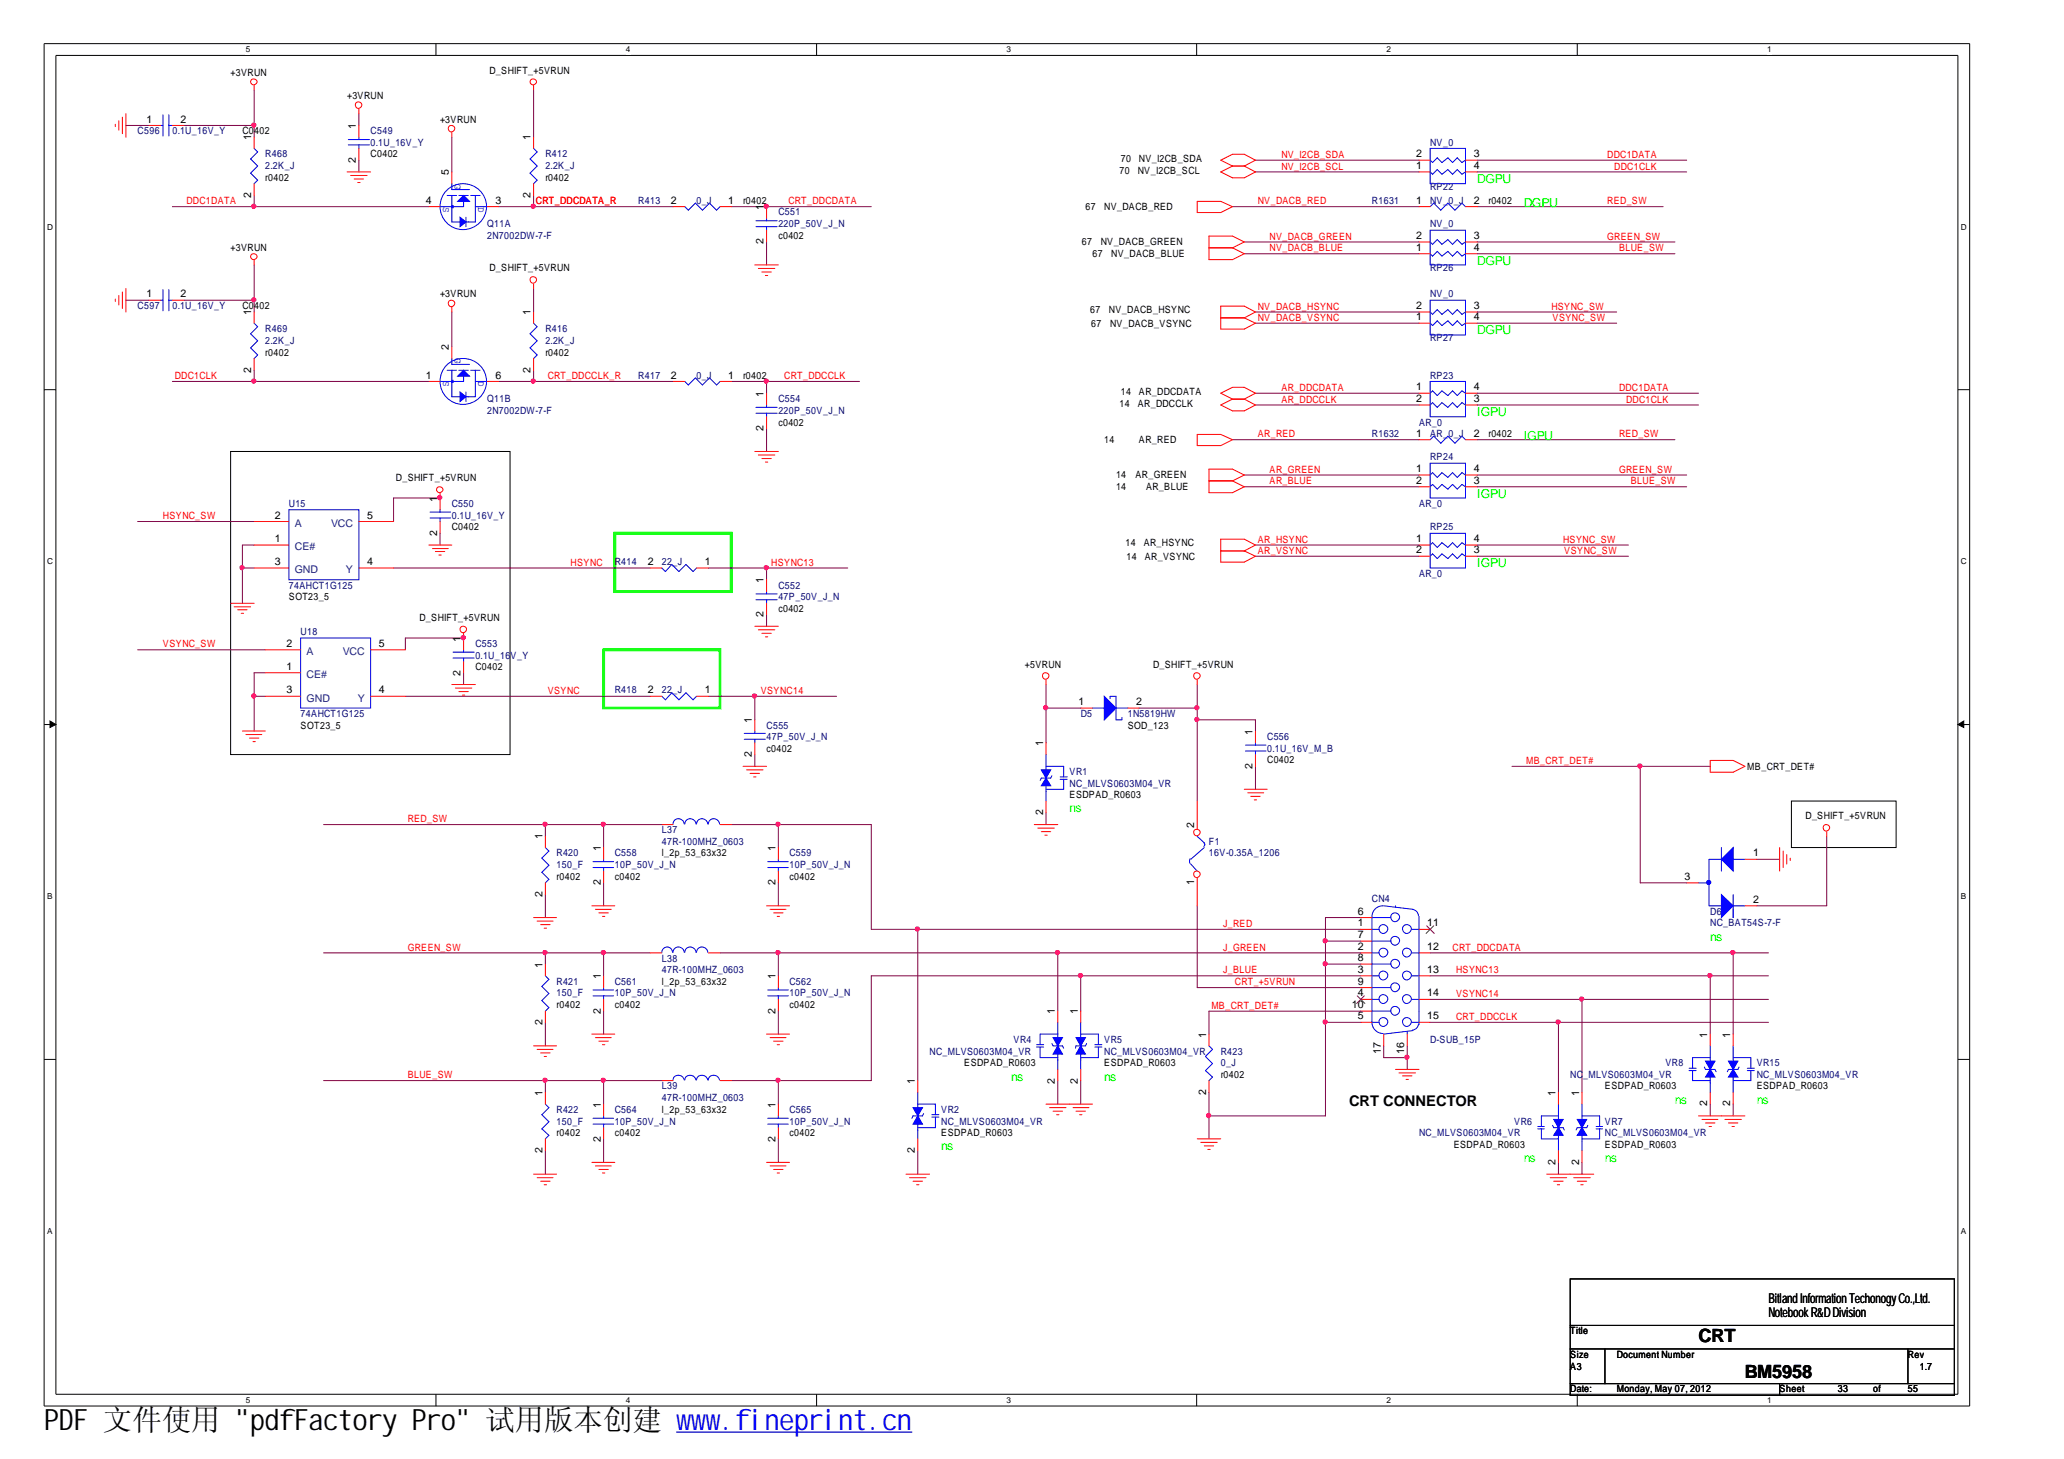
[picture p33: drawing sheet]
<svg xmlns="http://www.w3.org/2000/svg" width="297mm" height="210mm" viewBox="0 0 297 210" stroke-linecap="round" stroke-linejoin="round" font-family="sans-serif">
<defs><g id="words">
<text font-size="4.2" x="6.3" y="205.7">PDF 文件使用 &quot;pdfFactory Pro&quot; 试用版本创建 ww</text>
<text font-size="4.2" fill="#00f" x="99.5" y="205.7">w.fineprint.cn</text>
<g font-size="2.6">
<text x="244.4" y="193.1">CRT</text>
<text x="251.1" y="198.2">BM5958</text>
</g>
<text font-size="2.1" x="194.1" y="159.2">CRT CONNECTOR</text>
<g font-size="1.9">
<text x="254.5" y="187.5">BitlllandInformatiiionTechonogyCo.,Ltd.</text>
<text x="254.5" y="189.4">NotebookR&amp;DDivision</text>
<text x="254.5" y="187.5">BitandInformatonTechonogyCo.,Ltd.</text>
</g>
<g font-size="1.8" fill="#0f0">
<text x="212.6" y="26.3">DGPU</text>
<text x="219.3" y="29.7">DGPU</text>
<text x="212.6" y="38.1">DGPU</text>
<text x="212.6" y="48.1">DGPU</text>
<text x="212.6" y="59.9">IGPU</text>
<text x="219.3" y="63.3">IGPU</text>
<text x="212.6" y="71.6">IGPU</text>
<text x="212.6" y="81.6">IGPU</text>
<text x="153.9" y="116.9">ns</text>
<text x="246.1" y="135.3">ns</text>
<text x="145.5" y="155.5">ns</text>
<text x="158.9" y="155.5">ns</text>
<text x="241" y="158.8">ns</text>
<text x="252.8" y="158.8">ns</text>
<text x="135.5" y="165.5">ns</text>
<text x="219.3" y="167.1">ns</text>
<text x="231" y="167.1">ns</text>
</g>
<g font-size="1.5">
<text x="21.1" y="17.6">1</text>
<text x="26" y="17.6">2</text>
<text x="36.2" y="20.2" transform="rotate(-90 36.2 20.2)">1</text>
<text x="51.2" y="23.4" transform="rotate(-90 51.2 23.4)">2</text>
<text x="51.2" y="18.6" transform="rotate(-90 51.2 18.6)">1</text>
<text x="76.4" y="20.2" transform="rotate(-90 76.4 20.2)">1</text>
<text x="203.8" y="22.6">2</text>
<text x="212.1" y="22.6">3</text>
<text x="36.2" y="28.5" transform="rotate(-90 36.2 28.5)">2</text>
<text x="61.3" y="29.3">4</text>
<text x="64.6" y="25.2" transform="rotate(-90 64.6 25.2)">5</text>
<text x="71.3" y="29.3">3</text>
<text x="76.4" y="28.5" transform="rotate(-90 76.4 28.5)">2</text>
<text x="96.5" y="29.3">2</text>
<text x="104.8" y="29.3">1</text>
<text x="203.8" y="24.3">1</text>
<text x="203.8" y="29.3">1</text>
<text x="212.1" y="24.3">4</text>
<text x="212.1" y="29.3">2</text>
<text x="109.9" y="35.2" transform="rotate(-90 109.9 35.2)">2</text>
<text x="109.9" y="30.2" transform="rotate(-90 109.9 30.2)">1</text>
<text x="203.8" y="34.4">2</text>
<text x="212.1" y="34.4">3</text>
<text x="203.8" y="36.1">1</text>
<text x="212.1" y="36.1">4</text>
<text x="21.1" y="42.8">1</text>
<text x="26" y="42.8">2</text>
<text x="36.2" y="45.3" transform="rotate(-90 36.2 45.3)">1</text>
<text x="76.4" y="45.3" transform="rotate(-90 76.4 45.3)">1</text>
<text x="203.8" y="46.1">1</text>
<text x="203.8" y="44.5">2</text>
<text x="212.1" y="44.5">3</text>
<text x="212.1" y="46.1">4</text>
<text x="36.2" y="53.6" transform="rotate(-90 36.2 53.6)">2</text>
<text x="64.6" y="50.4" transform="rotate(-90 64.6 50.4)">2</text>
<text x="76.4" y="53.6" transform="rotate(-90 76.4 53.6)">2</text>
<text x="61.3" y="54.5">1</text>
<text x="71.3" y="54.5">6</text>
<text x="96.5" y="54.5">2</text>
<text x="104.8" y="54.5">1</text>
<text x="109.9" y="57.1" transform="rotate(-90 109.9 57.1)">1</text>
<text x="203.8" y="56.1">1</text>
<text x="203.8" y="57.8">2</text>
<text x="212.1" y="57.8">3</text>
<text x="212.1" y="56.1">4</text>
<text x="109.9" y="62" transform="rotate(-90 109.9 62)">2</text>
<text x="203.8" y="62.8">1</text>
<text x="212.1" y="62.8">2</text>
<text x="203.8" y="67.9">1</text>
<text x="203.8" y="69.6">2</text>
<text x="212.1" y="69.6">3</text>
<text x="212.1" y="67.9">4</text>
<text x="39.5" y="78">1</text>
<text x="39.5" y="74.6">2</text>
<text x="52.8" y="74.6">5</text>
<text x="62.9" y="77.1" transform="rotate(-90 62.9 77.1)">2</text>
<text x="62.9" y="72.2" transform="rotate(-90 62.9 72.2)">1</text>
<text x="203.8" y="78">1</text>
<text x="212.1" y="78">4</text>
<text x="39.5" y="81.3">3</text>
<text x="52.8" y="81.3">4</text>
<text x="93.2" y="81.3">2</text>
<text x="101.4" y="81.3">1</text>
<text x="109.9" y="83.9" transform="rotate(-90 109.9 83.9)">1</text>
<text x="203.8" y="79.6">2</text>
<text x="212.1" y="79.6">3</text>
<text x="109.9" y="88.8" transform="rotate(-90 109.9 88.8)">2</text>
<text x="41.2" y="93.1">2</text>
<text x="54.5" y="93.1">5</text>
<text x="66.3" y="92.3" transform="rotate(-90 66.3 92.3)">1</text>
<text x="41.2" y="96.4">1</text>
<text x="41.2" y="99.8">3</text>
<text x="54.5" y="99.8">4</text>
<text x="66.3" y="97.2" transform="rotate(-90 66.3 97.2)">2</text>
<text x="93.2" y="99.8">2</text>
<text x="101.4" y="99.8">1</text>
<text x="155.2" y="101.4">1</text>
<text x="163.5" y="101.4">2</text>
<text x="108.2" y="104" transform="rotate(-90 108.2 104)">1</text>
<text x="150.1" y="107.4" transform="rotate(-90 150.1 107.4)">1</text>
<text x="180.3" y="105.7" transform="rotate(-90 180.3 105.7)">1</text>
<text x="108.2" y="108.9" transform="rotate(-90 108.2 108.9)">2</text>
<text x="180.3" y="110.6" transform="rotate(-90 180.3 110.6)">2</text>
<text x="150.1" y="117.3" transform="rotate(-90 150.1 117.3)">2</text>
<text x="171.9" y="119.1" transform="rotate(-90 171.9 119.1)">2</text>
<text x="78.1" y="120.7" transform="rotate(-90 78.1 120.7)">1</text>
<text x="86.4" y="122.4" transform="rotate(-90 86.4 122.4)">1</text>
<text x="111.6" y="122.4" transform="rotate(-90 111.6 122.4)">1</text>
<text x="252.3" y="123.2">1</text>
<text x="78.1" y="129" transform="rotate(-90 78.1 129)">2</text>
<text x="86.4" y="127.4" transform="rotate(-90 86.4 127.4)">2</text>
<text x="111.6" y="127.4" transform="rotate(-90 111.6 127.4)">2</text>
<text x="171.9" y="127.4" transform="rotate(-90 171.9 127.4)">1</text>
<text x="195.4" y="131.6">6</text>
<text x="242.4" y="126.6">3</text>
<text x="252.3" y="129.9">2</text>
<text x="195.4" y="135">7</text>
<text x="195.4" y="136.7">2</text>
<text x="195.4" y="133.3">1</text>
<text x="205.4" y="136.7">12</text>
<text x="205.4" y="133.3">11</text>
<text x="78.1" y="139.2" transform="rotate(-90 78.1 139.2)">1</text>
<text x="86.4" y="140.9" transform="rotate(-90 86.4 140.9)">1</text>
<text x="111.6" y="140.9" transform="rotate(-90 111.6 140.9)">1</text>
<text x="195.4" y="141.7">9</text>
<text x="195.4" y="138.3">8</text>
<text x="195.4" y="143.4">4</text>
<text x="195.4" y="140">3</text>
<text x="205.4" y="143.4">14</text>
<text x="205.4" y="140">13</text>
<text x="78.1" y="147.5" transform="rotate(-90 78.1 147.5)">2</text>
<text x="86.4" y="145.8" transform="rotate(-90 86.4 145.8)">2</text>
<text x="111.6" y="145.8" transform="rotate(-90 111.6 145.8)">2</text>
<text x="151.8" y="145.9" transform="rotate(-90 151.8 145.9)">1</text>
<text x="155.1" y="145.9" transform="rotate(-90 155.1 145.9)">1</text>
<text x="173.6" y="149.3" transform="rotate(-90 173.6 149.3)">1</text>
<text x="194.6" y="145">10</text>
<text x="195.4" y="146.7">5</text>
<text x="205.4" y="146.7">15</text>
<text x="245.7" y="149.3" transform="rotate(-90 245.7 149.3)">1</text>
<text x="249" y="149.3" transform="rotate(-90 249 149.3)">1</text>
<text x="131.7" y="156" transform="rotate(-90 131.7 156)">1</text>
<text x="151.8" y="155.9" transform="rotate(-90 151.8 155.9)">2</text>
<text x="155.1" y="155.9" transform="rotate(-90 155.1 155.9)">2</text>
<text x="198.7" y="151.7" transform="rotate(-90 198.7 151.7)">17</text>
<text x="202.1" y="151.7" transform="rotate(-90 202.1 151.7)">16</text>
<text x="78.1" y="157.7" transform="rotate(-90 78.1 157.7)">1</text>
<text x="86.4" y="159.4" transform="rotate(-90 86.4 159.4)">1</text>
<text x="111.6" y="159.4" transform="rotate(-90 111.6 159.4)">1</text>
<text x="173.6" y="157.5" transform="rotate(-90 173.6 157.5)">2</text>
<text x="223.9" y="157.7" transform="rotate(-90 223.9 157.7)">1</text>
<text x="227.2" y="157.7" transform="rotate(-90 227.2 157.7)">1</text>
<text x="245.7" y="159.2" transform="rotate(-90 245.7 159.2)">2</text>
<text x="249" y="159.2" transform="rotate(-90 249 159.2)">2</text>
<text x="78.1" y="165.9" transform="rotate(-90 78.1 165.9)">2</text>
<text x="86.4" y="164.3" transform="rotate(-90 86.4 164.3)">2</text>
<text x="111.6" y="164.3" transform="rotate(-90 111.6 164.3)">2</text>
<text x="131.7" y="165.9" transform="rotate(-90 131.7 165.9)">2</text>
<text x="223.9" y="167.6" transform="rotate(-90 223.9 167.6)">2</text>
<text x="227.2" y="167.6" transform="rotate(-90 227.2 167.6)">2</text>
</g>
<g font-size="1.5" fill="#004080">
<text x="42.4" y="75.8">A</text>
<text x="47.7" y="75.8">VCC</text>
<text x="42.4" y="79.2">CE#</text>
<text x="42.4" y="82.5">GND</text>
<text x="49.8" y="82.5">Y</text>
<text x="44.1" y="94.2">A</text>
<text x="49.4" y="94.2">VCC</text>
<text x="44.1" y="97.6">CE#</text>
<text x="44.1" y="100.9">GND</text>
<text x="51.5" y="100.9">Y</text>
</g>
<g font-size="1.4">
<text x="33.2" y="10.9">+3VRUN</text>
<text x="70.4" y="10.6">D_SHIFT_+5VRUN</text>
<text x="50" y="14.2">+3VRUN</text>
<text x="63.3" y="17.6">+3VRUN</text>
<text x="34.9" y="19.3">C0402</text>
<text x="53.3" y="22.6">C0402</text>
<text x="161.3" y="23.3">70</text>
<text x="163.9" y="23.3">NV_I2CB_SDA</text>
<text x="38.2" y="26">r0402</text>
<text x="78.5" y="26">r0402</text>
<text x="106.9" y="29.4">r0402</text>
<text x="161.1" y="25">70</text>
<text x="163.7" y="25">NV_I2CB_SCL</text>
<text x="214.2" y="29.4">r0402</text>
<text x="112" y="34.4">c0402</text>
<text x="155.7" y="35.2">67</text>
<text x="156.2" y="30.2">67</text>
<text x="158.4" y="35.2">NV_DACB_GREEN</text>
<text x="158.9" y="30.2">NV_DACB_RED</text>
<text x="33.2" y="36.1">+3VRUN</text>
<text x="70.4" y="39">D_SHIFT_+5VRUN</text>
<text x="157.2" y="36.9">67</text>
<text x="159.9" y="36.9">NV_DACB_BLUE</text>
<text x="34.9" y="44.5">C0402</text>
<text x="63.3" y="42.8">+3VRUN</text>
<text x="156.9" y="45">67</text>
<text x="157.1" y="47">67</text>
<text x="159.6" y="45">NV_DACB_HSYNC</text>
<text x="159.8" y="47">NV_DACB_VSYNC</text>
<text x="38.2" y="51.2">r0402</text>
<text x="78.5" y="51.2">r0402</text>
<text x="106.9" y="54.5">r0402</text>
<text x="161.1" y="58.5">14</text>
<text x="161.3" y="56.8">14</text>
<text x="163.7" y="58.5">AR_DDCCLK</text>
<text x="163.9" y="56.8">AR_DDCDATA</text>
<text x="112" y="61.2">c0402</text>
<text x="158.9" y="63.8">14</text>
<text x="163.9" y="63.8">AR_RED</text>
<text x="214.2" y="62.9">r0402</text>
<text x="57" y="69.3">D_SHIFT_+5VRUN</text>
<text x="160.6" y="68.8">14</text>
<text x="160.6" y="70.5">14</text>
<text x="163.4" y="68.8">AR_GREEN</text>
<text x="164.9" y="70.5">AR_BLUE</text>
<text x="65" y="76.3">C0402</text>
<text x="162" y="78.5">14</text>
<text x="162.1" y="80.5">14</text>
<text x="164.6" y="78.5">AR_HSYNC</text>
<text x="164.8" y="80.5">AR_VSYNC</text>
<text x="41.6" y="86.4">SOT23_5</text>
<text x="60.4" y="89.3">D_SHIFT_+5VRUN</text>
<text x="112" y="88.1">c0402</text>
<text x="68.4" y="96.4">C0402</text>
<text x="147.5" y="96.1">+5VRUN</text>
<text x="165.9" y="96.1">D_SHIFT_+5VRUN</text>
<text x="43.3" y="104.8">SOT23_5</text>
<text x="162.3" y="104.8">SOD_123</text>
<text x="110.3" y="108.1">c0402</text>
<text x="182.4" y="109.8">C0402</text>
<text x="251.5" y="110.8">MB_CRT_DET#</text>
<text x="153.9" y="114.8">ESDPAD_R0603</text>
<text x="259.8" y="117.9">D_SHIFT_+5VRUN</text>
<text x="95.2" y="123.2">l_2p_53_63x32</text>
<text x="80.1" y="126.6">r0402</text>
<text x="88.5" y="126.6">c0402</text>
<text x="113.6" y="126.6">c0402</text>
<text x="95.2" y="141.7">l_2p_53_63x32</text>
<text x="80.1" y="145">r0402</text>
<text x="88.5" y="145">c0402</text>
<text x="113.6" y="145">c0402</text>
<text x="138.8" y="153.4">ESDPAD_R0603</text>
<text x="158.9" y="153.4">ESDPAD_R0603</text>
<text x="175.7" y="155.1">r0402</text>
<text x="95.2" y="160.1">l_2p_53_63x32</text>
<text x="231" y="156.7">ESDPAD_R0603</text>
<text x="252.8" y="156.7">ESDPAD_R0603</text>
<text x="80.1" y="163.5">r0402</text>
<text x="88.5" y="163.5">c0402</text>
<text x="113.6" y="163.5">c0402</text>
<text x="135.5" y="163.5">ESDPAD_R0603</text>
<text x="209.2" y="165.1">ESDPAD_R0603</text>
<text x="231" y="165.1">ESDPAD_R0603</text>
<text x="226" y="192">Title</text>
<text x="226" y="195.3">Size</text>
<text x="226" y="197">A3</text>
<text x="232.7" y="195.3">Document Number</text>
<text x="274.6" y="195.3">Rev</text>
<text x="276.3" y="197">1.7</text>
<text x="226" y="200.3">Date:</text>
<text x="232.7" y="200.3">Monday, May 07, 2012</text>
<text x="256.1" y="200.3">Sheet</text>
<text x="264.5" y="200.3">33</text>
<text x="269.6" y="200.3">of</text>
<text x="274.6" y="200.3">55</text>
</g>
<g font-size="1.4" fill="#000080">
<text x="19.8" y="19.3">C596</text>
<text x="24.8" y="19.3">0.1U_16V_Y</text>
<text x="38.2" y="22.6">R468</text>
<text x="53.3" y="19.3">C549</text>
<text x="53.3" y="21">0.1U_16V_Y</text>
<text x="78.5" y="22.6">R412</text>
<text x="205.8" y="21">NV_0</text>
<text x="38.2" y="24.3">2.2K_J</text>
<text x="78.5" y="24.3">2.2K_J</text>
<text x="91.9" y="29.4">R413</text>
<text x="100.2" y="29.4">0_J</text>
<text x="197.4" y="29.4">R1631</text>
<text x="205.8" y="27.4">RP22</text>
<text x="205.8" y="29.4">NV_0_J</text>
<text x="70.1" y="32.7">Q11A</text>
<text x="70.1" y="34.4">2N7002DW-7-F</text>
<text x="112" y="31">C551</text>
<text x="112" y="32.7">220P_50V_J_N</text>
<text x="205.8" y="32.7">NV_0</text>
<text x="205.8" y="39">RP26</text>
<text x="19.8" y="44.5">C597</text>
<text x="24.8" y="44.5">0.1U_16V_Y</text>
<text x="38.2" y="47.8">R469</text>
<text x="78.5" y="47.8">R416</text>
<text x="205.8" y="42.8">NV_0</text>
<text x="38.2" y="49.5">2.2K_J</text>
<text x="78.5" y="49.5">2.2K_J</text>
<text x="205.8" y="49.1">RP27</text>
<text x="70.1" y="57.8">Q11B</text>
<text x="70.1" y="59.5">2N7002DW-7-F</text>
<text x="91.9" y="54.5">R417</text>
<text x="100.2" y="54.5">0_J</text>
<text x="112" y="57.8">C554</text>
<text x="112" y="59.5">220P_50V_J_N</text>
<text x="205.8" y="54.5">RP23</text>
<text x="197.4" y="62.9">R1632</text>
<text x="204.2" y="61.2">AR_0</text>
<text x="205.8" y="62.9">AR_0_J</text>
<text x="205.8" y="66.2">RP24</text>
<text x="41.6" y="72.9">U15</text>
<text x="65" y="72.9">C550</text>
<text x="65" y="74.6">0.1U_16V_Y</text>
<text x="204.2" y="72.9">AR_0</text>
<text x="205.8" y="76.3">RP25</text>
<text x="88.5" y="81.3">R414</text>
<text x="95.2" y="81.3">22_J</text>
<text x="204.2" y="83">AR_0</text>
<text x="41.6" y="84.7">74AHCT1G125</text>
<text x="112" y="84.7">C552</text>
<text x="112" y="86.4">47P_50V_J_N</text>
<text x="43.3" y="91.4">U18</text>
<text x="68.4" y="93.1">C553</text>
<text x="68.4" y="94.8">0.1U_16</text>
<text x="73.5" y="94.8">V_Y</text>
<text x="88.5" y="99.8">R418</text>
<text x="95.2" y="99.8">22_J</text>
<text x="43.3" y="103.1">74AHCT1G125</text>
<text x="110.3" y="104.8">C555</text>
<text x="110.3" y="106.4">47P_50V_J_N</text>
<text x="155.5" y="103.1">D5</text>
<text x="162.3" y="103.1">1N5819HW</text>
<text x="182.4" y="106.4">C556</text>
<text x="153.9" y="111.5">VR1</text>
<text x="153.9" y="113.2">NC_MLVS0603M04_VR</text>
<text x="182.4" y="108.1">0.1U_16V_M_B</text>
<text x="95.2" y="119.9">L37</text>
<text x="80.1" y="123.2">R420</text>
<text x="80.1" y="124.9">150_F</text>
<text x="88.5" y="123.2">C558</text>
<text x="88.5" y="124.9">10P_50V_J_N</text>
<text x="95.2" y="121.6">47R-100MHZ_0603</text>
<text x="113.6" y="123.2">C559</text>
<text x="113.6" y="124.9">10P_50V_J_N</text>
<text x="174" y="121.6">F1</text>
<text x="174" y="123.2">16V-0.35A_1206</text>
<text x="197.4" y="129.8">CN4</text>
<text x="246.1" y="131.6">D6</text>
<text x="246.1" y="133.3">NC_BAT54S-7-F</text>
<text x="80.1" y="141.7">R421</text>
<text x="80.1" y="143.4">150_F</text>
<text x="88.5" y="141.7">C561</text>
<text x="88.5" y="143.4">10P_50V_J_N</text>
<text x="95.2" y="138.4">L38</text>
<text x="95.2" y="140">47R-100MHZ_0603</text>
<text x="113.6" y="141.7">C562</text>
<text x="113.6" y="143.4">10P_50V_J_N</text>
<text x="133.8" y="151.7">NC_MLVS0603M04_VR</text>
<text x="145.9" y="150">VR4</text>
<text x="158.9" y="150">VR5</text>
<text x="158.9" y="151.7">NC_MLVS0603M04_VR</text>
<text x="175.7" y="151.7">R423</text>
<text x="175.7" y="153.4">0_J</text>
<text x="205.8" y="150">D-SUB_15P</text>
<text x="226" y="155.1">NC</text>
<text x="227.8" y="155.1">_MLVS0603M04_VR</text>
<text x="239.7" y="153.4">VR8</text>
<text x="252.8" y="153.4">VR15</text>
<text x="252.8" y="155.1">NC_MLVS0603M04_VR</text>
<text x="80.1" y="160.1">R422</text>
<text x="80.1" y="161.8">150_F</text>
<text x="88.5" y="160.1">C564</text>
<text x="88.5" y="161.8">10P_50V_J_N</text>
<text x="95.2" y="156.7">L39</text>
<text x="95.2" y="158.4">47R-100MHZ_0603</text>
<text x="113.6" y="160.1">C565</text>
<text x="113.6" y="161.8">10P_50V_J_N</text>
<text x="135.5" y="160.1">VR2</text>
<text x="135.5" y="161.8">NC_MLVS0603M04_VR</text>
<text x="217.9" y="161.8">VR6</text>
<text x="231" y="161.8">VR7</text>
<text x="204.2" y="163.5">NC_MLVS0603M04_VR</text>
<text x="231" y="163.5">NC_MLVS0603M04_VR</text>
</g>
<g font-size="1.4" fill="#f00">
<text x="184.4" y="22.7">NV_I2CB_SDA</text>
<text x="231.3" y="22.7">DDC1DATA</text>
<text x="26.8" y="29.4">DDC1DATA</text>
<text x="77.1" y="29.4">CRT_DDCDATA_R</text>
<text x="113.5" y="29.4">CRT_DDCDATA</text>
<text x="181" y="29.4">NV_DACB_RED</text>
<text x="184.4" y="24.4">NV_I2CB_SCL</text>
<text x="231.3" y="29.4">RED_SW</text>
<text x="232.3" y="24.4">DDC1CLK</text>
<text x="182.7" y="34.5">NV_DACB_GREEN</text>
<text x="231.3" y="34.5">GREEN_SW</text>
<text x="182.7" y="36.2">NV_DACB_BLUE</text>
<text x="233" y="36.2">BLUE_SW</text>
<text x="181" y="44.5">NV_DACB_HSYNC</text>
<text x="181" y="46.2">NV_DACB_VSYNC</text>
<text x="223.3" y="44.5">HSYNC_SW</text>
<text x="223.4" y="46.2">VSYNC_SW</text>
<text x="25.1" y="54.5">DDC1CLK</text>
<text x="78.8" y="54.5">CRT_DDCCLK_R</text>
<text x="112.9" y="54.5">CRT_DDCCLK</text>
<text x="184.4" y="57.9">AR_DDCCLK</text>
<text x="184.4" y="56.2">AR_DDCDATA</text>
<text x="233" y="56.2">DDC1DATA</text>
<text x="234" y="57.9">DDC1CLK</text>
<text x="181" y="62.9">AR_RED</text>
<text x="233" y="62.9">RED_SW</text>
<text x="182.7" y="69.7">AR_BLUE</text>
<text x="182.7" y="68">AR_GREEN</text>
<text x="233" y="68">GREEN_SW</text>
<text x="234.7" y="69.7">BLUE_SW</text>
<text x="23.5" y="74.7">HSYNC_SW</text>
<text x="82.1" y="81.4">HSYNC</text>
<text x="111" y="81.4">HSYNC13</text>
<text x="181" y="78.1">AR_HSYNC</text>
<text x="181" y="79.7">AR_VSYNC</text>
<text x="225" y="78.1">HSYNC_SW</text>
<text x="225.1" y="79.7">VSYNC_SW</text>
<text x="23.5" y="93.1">VSYNC_SW</text>
<text x="78.8" y="99.8">VSYNC</text>
<text x="109.5" y="99.8">VSYNC14</text>
<text x="219.6" y="109.9">MB_CRT_DET#</text>
<text x="58.7" y="118.3">RED_SW</text>
<text x="58.7" y="136.8">GREEN_SW</text>
<text x="176" y="133.4">J_RED</text>
<text x="176" y="136.8">J_GREEN</text>
<text x="209" y="136.8">CRT_DDCDATA</text>
<text x="176" y="140.1">J_BLUE</text>
<text x="177.7" y="141.7">CRT_+5VRUN</text>
<text x="209.5" y="143.4">VSYNC14</text>
<text x="209.5" y="140.1">HSYNC13</text>
<text x="174.3" y="145.1">MB_CRT_DET#</text>
<text x="209.5" y="146.7">CRT_DDCCLK</text>
<text x="58.7" y="155.1">BLUE_SW</text>
</g>
<g font-size="1.4" fill="#00f">
<text x="63.8" y="29.7" transform="rotate(90 63.8 29.7)">S</text>
<text x="65.4" y="26.4" transform="rotate(90 65.4 26.4)">G</text>
<text x="68.8" y="29.7" transform="rotate(90 68.8 29.7)">D</text>
<text x="65.4" y="51.6" transform="rotate(90 65.4 51.6)">G</text>
<text x="63.8" y="54.9" transform="rotate(90 63.8 54.9)">S</text>
<text x="68.8" y="54.9" transform="rotate(90 68.8 54.9)">D</text>
</g>
<g font-size="1.2">
<text x="35.4" y="7.5">5</text>
<text x="90.1" y="7.5">4</text>
<text x="144.9" y="7.5">3</text>
<text x="199.6" y="7.5">2</text>
<text x="254.3" y="7.5">1</text>
<text x="6.8" y="33.1">D</text>
<text x="282.2" y="33.1">D</text>
<text x="6.8" y="81.2">C</text>
<text x="282.2" y="81.2">C</text>
<text x="6.8" y="129.4">B</text>
<text x="282.2" y="129.4">B</text>
<text x="6.8" y="177.6">A</text>
<text x="282.2" y="177.6">A</text>
<text x="35.4" y="201.9">5</text>
<text x="90.1" y="201.9">4</text>
<text x="144.9" y="201.9">3</text>
<text x="199.6" y="201.9">2</text>
<text x="254.3" y="201.9">1</text>
</g>
</g></defs>
<path d="M6.3 6.3h277.2v196h-277.2zM8 8h273.8v192.6h-273.8z" fill="none" stroke="#000" stroke-width=".14"/>
<g fill="#fff">
<path d="M35.4 6.4h.6v1.4h-.6z"/>
<path d="M35.4 200.8h.6v1.3h-.6z"/>
</g>
<path d="M62.7 6.3v1.7M62.7 200.6v1.7" fill="none" stroke="#000" stroke-width=".14"/>
<g fill="#fff">
<path d="M90.1 6.4h.6v1.4h-.6z"/>
<path d="M90.1 200.8h.6v1.3h-.6z"/>
</g>
<path d="M117.5 6.3v1.7M117.5 200.6v1.7" fill="none" stroke="#000" stroke-width=".14"/>
<g fill="#fff">
<path d="M144.9 6.4h.6v1.4h-.6z"/>
<path d="M144.9 200.8h.6v1.3h-.6z"/>
</g>
<path d="M172.2 6.3v1.7M172.2 200.6v1.7" fill="none" stroke="#000" stroke-width=".14"/>
<g fill="#fff">
<path d="M199.6 6.4h.6v1.4h-.6z"/>
<path d="M199.6 200.8h.6v1.3h-.6z"/>
</g>
<path d="M227 6.3v1.7M227 200.6v1.7" fill="none" stroke="#000" stroke-width=".14"/>
<g fill="#fff">
<path d="M254.3 6.4h.6v1.4h-.6z"/>
<path d="M254.3 200.8h.6v1.3h-.6z"/>
<path d="M6.8 32h.7v1.4h-.7z"/>
<path d="M282.2 32h.8v1.4h-.8z"/>
<path d="M6.8 80.1h.7v1.4h-.7z"/>
<path d="M282.2 80.1h.8v1.4h-.8z"/>
</g>
<path d="M6.3 56.1h1.7M281.8 56.1h1.7" fill="none" stroke="#000" stroke-width=".14"/>
<g fill="#fff">
<path d="M6.8 128.3h.7v1.3h-.7z"/>
<path d="M282.2 128.3h.8v1.3h-.8z"/>
</g>
<path d="M6.3 104.2h1.7M281.8 104.2h1.7" fill="none" stroke="#000" stroke-width=".14"/>
<g fill="#000" stroke="#000" stroke-width=".14">
<path d="M7.2 103.7l.8 .5-.8 .5z" fill-rule="evenodd"/>
<path d="M281.8 104.2l.8-.5v1z" fill-rule="evenodd"/>
</g>
<g fill="#fff">
<path d="M6.8 176.5h.7v1.3h-.7z"/>
<path d="M282.2 176.5h.8v1.3h-.8z"/>
</g>
<path d="M33.2 65h40.2v43.6h-40.2zM257.8 115.2h15.1v6.7h-15.1zM6.3 152.4h1.7M281.8 152.4h1.7M226 184h55.3v16.8h-55.3zM226 190.7h55.3M226 194.1h55.3M226 199.1h55.3M231 194.1v5M256.1 199.1v1.7M274.6 194.1v5" fill="none" stroke="#000" stroke-width=".14"/>
<path d="M88.5 76.7h16.7v8.4h-16.7zM86.9 93.5h16.7v8.4h-16.7z" fill="none" stroke="#0f0" stroke-width=".42"/>
<g fill="none" stroke="#800040" stroke-width=".14">
<path d="M18.1 18h3.3M26.5 18h10.1M36.6 13v6.7M51.6 16.4v1.6M65 19.7v5M76.8 13v6.7M24.8 29.7h36.9M36.6 28.1v1.6M36.6 38.1v6.8M51.6 23v1.7M71.7 29.7h25.2M76.8 28.1v1.6"/>
<path d="M105.2 29.7h20.2M110.3 34.8v3.3M177.4 29.7h26.8M179.1 34.8h25.1M179.1 36.5h25.1M180.7 23h23.5M180.7 24.7h23.5M212.6 29.7h26.8M212.6 23h30.1M212.6 24.7h30.1M212.6 34.8h28.4M212.6 36.5h28.4"/>
<path d="M18.1 43.2h3.3M24.8 54.9h36.9M26.5 43.2h10.1M36.6 53.3v1.6M65 44.9v5M71.7 54.9h25.2M76.8 41.5v3.4M76.8 53.3v1.6M105.2 54.9h18.5M110.3 54.9v1.7M180.7 44.9h23.5M180.7 46.5h23.5"/>
<path d="M180.7 58.3h23.5M180.7 56.6h23.5M212.6 44.9h20.1M212.6 46.5h20.1M212.6 58.3h31.8M212.6 56.6h31.8M19.8 75h16.8M36.6 78.4h-1.7v8.4M63.3 76.7v1.7M63.3 71.6h-6.7v3.4M110.3 61.7v3.3M177.4 63.3h26.8"/>
<path d="M179.1 68.3h25.1M179.1 70h25.1M180.7 78.4h23.5M212.6 78.4h21.8M212.6 63.3h28.4M212.6 68.3h30.1M212.6 70h30.1M19.8 93.5h18.4M34.9 81.7h1.7M38.2 96.8h-1.6v8.4M56.6 81.7h37M66.7 96.8v1.7"/>
<path d="M66.7 91.8h-8.4v1.7M101.9 81.7h20.1M110.3 81.7v1.7M110.3 88.4v1.7M150.5 98.5v8.4M172.3 98.5v16.7M180.7 80h23.5M212.6 80h21.8M36.6 100.2h1.6M46.6 118.6h48.6M58.3 100.2h35.3M78.5 118.6v1.7"/>
<path d="M86.9 118.6v3.3M101.9 100.2h18.5M105.2 118.6h20.2v15.1h70.4M108.6 100.2v3.4M108.6 108.6v1.7M112 118.6v3.3M150.5 116.9v1.7M150.5 101.9h5M163.9 101.9h8.4M172.3 103.6h8.4v1.6M180.7 110.3v3.3M217.6 110.3h28.5"/>
<path d="M236.1 110.3v16.7h6.6M46.6 137.1h47M78.5 128.7v3.3M78.5 137.1v1.6M86.9 127v3.3M86.9 137.1v3.3M103.6 137.1h92.2M112 127v3.3M112 137.1v3.3M132.1 133.7v21.8M152.2 137.1v8.4M172.3 130.3v11.8h23.5"/>
<path d="M190.8 138.7h5M190.8 135.4h5M195.8 132h-5v28.5h-16.8M205.8 137.1h48.7M249.4 137.1v11.7M252.8 123.6h3.3M262.9 120.3v10h-10.1M46.6 155.5h48.6M78.5 147.1v3.4M78.5 155.5v1.7M86.9 145.5v3.3M86.9 155.5v3.3"/>
<path d="M112 145.5v3.3M112 155.5v3.3M152.2 155.5v3.3M155.5 140.4v5.1M155.5 155.5v3.3M174 157.2v6.6M190.8 147.1h5M195.8 140.4h-70.4v15.1h-20.2M195.8 145.5h-21.8v3.3M199.1 150.5v1.7h3.4M202.5 150.5v3.4M205.8 147.1h48.7"/>
<path d="M205.8 140.4h48.7M205.8 143.8h48.7M224.3 147.1v10.1M227.7 143.8v13.4M246.1 140.4v8.4M246.1 158.8v1.7M249.4 158.8v1.7M78.5 165.5v3.4M86.9 163.8v3.4M112 163.8v3.4M132.1 165.5v3.4M224.3 167.2v1.7"/>
<path d="M227.7 167.2v1.7"/>
</g>
<g fill="#f0f" stroke="#f0f" stroke-width=".14">
<circle cx="150.5" cy="101.8" r=".31"/>
<circle cx="172.2" cy="103.5" r=".31"/>
<circle cx="172.2" cy="101.8" r=".31"/>
<circle cx="86.8" cy="118.6" r=".31"/>
<circle cx="112" cy="118.6" r=".31"/>
<circle cx="86.8" cy="137" r=".31"/>
<circle cx="112" cy="155.4" r=".31"/>
<circle cx="86.8" cy="155.4" r=".31"/>
<circle cx="76.7" cy="54.8" r=".31"/>
<circle cx="76.7" cy="29.7" r=".31"/>
<circle cx="78.4" cy="118.6" r=".31"/>
<circle cx="78.4" cy="137" r=".31"/>
<circle cx="78.4" cy="155.4" r=".31"/>
<circle cx="202.5" cy="152.1" r=".31"/>
<circle cx="190.7" cy="135.3" r=".31"/>
<circle cx="190.7" cy="138.6" r=".31"/>
<circle cx="173.9" cy="160.5" r=".31"/>
<circle cx="190.7" cy="147" r=".31"/>
<circle cx="110.3" cy="29.7" r=".31"/>
<circle cx="110.3" cy="54.8" r=".31"/>
<circle cx="110.3" cy="81.7" r=".31"/>
<circle cx="108.6" cy="100.1" r=".31"/>
<circle cx="132" cy="133.6" r=".31"/>
<circle cx="249.4" cy="137" r=".31"/>
<circle cx="246.1" cy="140.3" r=".31"/>
<circle cx="227.6" cy="143.7" r=".31"/>
<circle cx="155.5" cy="140.3" r=".31"/>
<circle cx="224.2" cy="147" r=".31"/>
<circle cx="152.2" cy="137" r=".31"/>
<circle cx="236" cy="110.2" r=".31"/>
<circle cx="112" cy="137" r=".31"/>
<circle cx="36.5" cy="18" r=".31"/>
<circle cx="36.5" cy="43.1" r=".31"/>
<circle cx="36.5" cy="29.7" r=".31"/>
<circle cx="36.5" cy="54.8" r=".31"/>
<circle cx="34.8" cy="81.7" r=".31"/>
<circle cx="63.3" cy="71.6" r=".31"/>
<circle cx="36.5" cy="100.1" r=".31"/>
<circle cx="66.7" cy="91.7" r=".31"/>
</g>
<g fill="none" stroke="#f00" stroke-width=".14">
<path d="M16.6 17.9v.3M17.1 17.4v1.3M17.6 16.9v2.3M18.1 16.4v3.3M21.4 18h1.7M24.8 18h1.7M36.6 12.3v.7M36.6 19.7v1.7M51.6 15.7v.7M51.6 18v1.7M65 19.1v.6M76.8 12.3v.7"/>
<path d="M36.6 26.4v1.7M36.6 37.4v.7M50 24.7h3.3M50.5 25.2h2.3M51 25.8h1.3M51.5 26.3h.3M51.6 21.4v1.6M108.6 38.1h3.4M109.1 38.6h2.4M109.6 39.1h1.4M110.2 39.6h.3M172.3 29h3.4l1.7 .7-1.7 .9h-3.4z"/>
<path d="M174 34h3.4l1.7 .8-1.7 .9 1.7 .8-1.7 .9h-3.4zM174 35.7h3.4M177.4 23.9l-1.7-.9 1.7-.8h1.7l1.6 .8-1.6 .9M177.4 23.9h1.7M177.4 23.9l-1.7 .8 1.7 .9h1.7l1.6-.9-1.6-.8M204.2 36.5h1.6M204.2 34.8h1.6M210.9 36.5h1.7M210.9 34.8h1.7M16.6 43v.4M17.1 42.5v1.4M17.6 42v2.4"/>
<path d="M18.1 41.5v3.4M61.7 54.9h1.6M65 44.2v.7M65 49.9v1.7M70.1 54.9h1.6M76.8 40.8v.7M175.7 44h3.4l1.6 .9-1.6 .8 1.6 .8-1.6 .8h-3.4zM175.7 45.7h3.4M177.4 57.4l-1.7-.8 1.7-.9h1.7l1.6 .9-1.6 .8M177.4 57.4h1.7M177.4 57.4l-1.7 .9 1.7 .8h1.7l1.6-.8-1.6-.9M36.6 78.4h5"/>
<path d="M36.6 75h5M51.6 75h5M61.7 78.4h3.3M62.2 78.9h2.3M62.7 79.3h1.3M63.2 79.9h.3M63.3 71v.6M108.6 65h3.4M109.1 65.5h2.4M109.6 66h1.4M110.2 66.5h.3M172.3 62.5h3.4l1.7 .8-1.7 .8h-3.4z"/>
<path d="M174 67.5h3.4l1.7 .8-1.7 .9 1.7 .8-1.7 .9h-3.4zM174 69.2h3.4M175.7 77.6h3.4l1.6 .8-1.6 .9 1.6 .7-1.6 .9h-3.4zM175.7 79.3h3.4M204.2 78.4h1.6M204.2 68.3h1.6M204.2 70h1.6M210.9 78.4h1.7M210.9 68.3h1.7M210.9 70h1.7M33.2 86.8h3.4M33.7 87.3h2.4"/>
<path d="M34.2 87.7h1.4M34.7 88.2h.4M36.6 81.7h5M51.6 81.7h5M65 98.5h3.4M65.5 99h2.4M66 99.5h1.4M66.7 91.1v.7M108.6 90.1h3.4M109.1 90.6h2.4M109.6 91.1h1.4M110.2 91.6h.3"/>
<path d="M150.5 97.8v.7M172.3 97.8v.7M204.2 80h1.6M210.9 80h1.7M34.9 105.2h3.3M35.4 105.7h2.3M35.9 106.2h1.4M36.4 106.7h.3M66.5 100h.4M95.2 118.6h1.7M103.6 118.6h1.6M106.9 110.3h3.4"/>
<path d="M107.4 110.8h2.4M107.9 111.3h1.4M108.5 111.8h.3M148.8 118.6h3.4M149.4 119.1h2.3M149.9 119.6h1.3M150.5 106.9v1.7M150.5 115.2v1.7M179.1 113.6h3.3M179.6 114.1h2.3M180 114.6h1.4M180.5 115.1h.3"/>
<path d="M246.1 109.4h3.3l1.7 .9-1.7 .8h-3.3zM262.9 119.6v.7M76.8 132h3.3M77.3 132.5h2.3M77.8 133h1.4M78.3 133.5h.4M85.2 130.3h3.3M85.7 130.8h2.3M86.2 131.3h1.3M86.7 131.8h.3M110.3 130.3h3.3M110.8 130.8h2.3"/>
<path d="M111.3 131.3h1.4M111.8 131.8h.4M112 121.9v1.7M112 125.3v1.7M150.4 120.2h.3M256.1 121.9v3.4M256.6 122.4v2.4M257.1 123v1.3M257.6 123.5v.3M76.8 150.5h3.3M77.3 151h2.3M77.8 151.5h1.4"/>
<path d="M78.3 152h.4M85.2 148.8h3.3M85.7 149.3h2.3M86.2 149.8h1.3M86.7 150.3h.3M86.9 140.4v1.7M86.9 143.8v1.7M110.3 148.8h3.3M110.8 149.3h2.3M111.3 149.8h1.4M111.8 150.3h.4M112 140.4v1.7"/>
<path d="M112 143.8v1.7M150.5 158.8h6.7M151 159.4h2.4M151.6 159.9h1.3M152.2 145.5v1.6M152.2 153.9v1.6M154.4 159.4h2.3M154.9 159.9h1.3M174 148.8v1.7M174 155.5v1.7M200.8 153.9h3.4M201.3 154.4h2.4"/>
<path d="M201.8 154.8h1.4M202.4 155.3h.3M227.7 157.2v1.6M76.8 168.9h3.3M77.3 169.4h2.3M77.8 169.9h1.4M78.3 170.4h.4M85.2 167.2h3.3M85.7 167.7h2.3M86.2 168.2h1.3M86.7 168.8h.3M110.3 167.2h3.3"/>
<path d="M110.8 167.7h2.3M111.3 168.2h1.4M111.8 168.8h.4M130.4 168.9h3.4M130.9 169.4h2.4M131.4 169.9h1.4M131.9 170.4h.3M152.1 160.4h.3M155.4 160.4h.3M172.3 163.8h3.4M172.8 164.4h2.4M173.3 164.9h1.4"/>
<path d="M173.8 165.4h.4M222.6 168.9h6.8M223.1 169.4h2.4M223.6 169.9h1.4M224.1 170.4h.4M226.5 169.4h2.4M227 169.9h1.3M227.5 170.4h.3M227.7 165.5v1.7M244.4 160.5h6.7M244.9 161.1h2.3M245.4 161.6h1.4"/>
<path d="M246 162.1h.3M248.2 161.1h2.4M248.8 161.6h1.3M249.3 162.1h.3"/>
<circle cx="36.5" cy="11.8" r=".45"/>
<circle cx="51.6" cy="15.1" r=".48"/>
<circle cx="65" cy="18.5" r=".48"/>
<circle cx="76.8" cy="11.8" r=".45"/>
<circle cx="36.5" cy="36.9" r=".45"/>
<circle cx="65" cy="43.6" r=".48"/>
<circle cx="76.7" cy="40.3" r=".48"/>
<circle cx="63.3" cy="70.4" r=".45"/>
<circle cx="66.7" cy="90.6" r=".48"/>
<circle cx="150.5" cy="97.2" r=".48"/>
<circle cx="172.2" cy="97.2" r=".48"/>
<circle cx="262.8" cy="119.1" r=".48"/>
</g>
<g fill="none" stroke="#00f" stroke-width=".14">
<path d="M23.1 18h.4M23.5 16.5v3.1M24.3 18h.5M24.3 16.5v3.1M51.6 19.7v.4M36.6 21.4l.5 .5-1 1 1 1-1 1 1 1-.5 .5M50.1 20.8h3.1M50.1 20.1h3.1M51.6 20.8v.6M205.8 33.1h5.1v5h-5.1zM205.8 36.5l.4 .3 .6-.6 .7 .6 .9-.6 .6 .6 .7-.6 .7 .6 .5-.3M205.8 34.8l.4 .4 .6-.7 .7 .7 .9-.7 .6 .7 .7-.7 .7 .7 .5-.4"/>
<path d="M64.3 53.3h1.4M65 51.6v.8h2.6M65 53.3v3.8h1.2M65 54.7h.2v.3h-.2M66 53.3h1.4M66.7 54.1v.8h-3.4M67.1 56.4v1.4M67.7 53.3h1.4M68.4 53.3v3.8h-1.3M68.4 54.9h1.7M41.6 73.3h10v10.1h-10zM205.8 76.7h5.1v5h-5.1z"/>
<path d="M205.8 66.6h5.1v5h-5.1zM205.8 78.4l.4-.3 .6 .7 .7-.7 .9 .7 .6-.7 .7 .7 .7-.7 .5 .3M205.8 68.3l.4-.3 .6 .7 .7-.7 .9 .7 .6-.7 .7 .7 .7-.7 .5 .3M205.8 70l.4-.3 .6 .7 .7-.7 .9 .7 .6-.7 .7 .7 .7-.7 .5 .3M205.8 80l.4-.3 .6 .7 .7-.7 .9 .7 .6-.7 .7 .7 .7-.7 .5 .3M96.9 118.5a.81 .81 0 0 1 .8-.7 .81 .81 0 0 1 .8 .7M98.6 118.5a.81 .81 0 0 1 .8-.7 .81 .81 0 0 1 .8 .7M100.2 118.5a.81 .81 0 0 1 .8-.7 .81 .81 0 0 1 .9 .7M101.9 118.5a.81 .81 0 0 1 .8-.7 .81 .81 0 0 1 .8 .7M150.5 108.6v6.6M150.5 110.3h2.6v1.5M151.4 111.6l-.2 .3h-1.3l-.2 .4"/>
<path d="M152.6 111.8h1M152.6 112.1h1M153.1 112.1v1.5h-2.6M110.5 124.8h3M110.5 124h3M112 123.6v.4M112 124.8v.5M171.3 123.5l-.1 .4 .1 .3M171.4 124.3l.9 1M172.3 120.3l1 1M173.2 121.3l.2 .2-.2 .3M173.3 121.9l-1.9 1.7"/>
<path d="M85.3 143.3h3M85.3 142.4h3M86.9 142.1v.3M86.9 143.3v.5M110.5 143.3h3M110.5 142.4h3M112 142.1v.3M112 143.3v.5M149.2 150.3h1M149.2 150.6h1M149.7 150.6v1.6h2.5M151.4 150.1l.2 .4h1.3l.2 .3"/>
<path d="M152.2 147.1v6.8M152.2 148.8h-2.5v1.5M174 150.5l.5 .5-1 1 1 1-1 1 1 1-.5 .5M227.7 158.8v6.7M227.7 160.5h2.5v1.6M228.5 161.9l-.2 .3h-1.3l-.2 .4M229.7 162.1h.9M229.7 162.4h.9M230.2 162.4v1.4h-2.5"/>
<circle cx="66.7" cy="54.9" r="3.3"/>
</g>
<g fill="#00f" stroke="#00f" stroke-width=".14">
<path d="M149.9 110.8h1.3l-.7 1.1 .2-1-.2 1z" fill-rule="evenodd"/>
<path d="M150.5 111.9l.7 1.1h-1.3l.6-1.1-.1 1z" fill-rule="evenodd"/>
<path d="M227 161.1h1.3l-.6 1.1 .1-1-.1 1z" fill-rule="evenodd"/>
<path d="M227.7 162.2l.6 1.1h-1.3l.7-1.1-.2 1z" fill-rule="evenodd"/>
<path d="M66.7 53.3l.9 .8h-1.7z" fill-rule="evenodd"/>
<path d="M66.2 56.4l.9 .7-.9 .7z" fill-rule="evenodd"/>
<path d="M151.6 149.3h1.3l-.7 1.2-.1-1 .1 1z" fill-rule="evenodd"/>
<path d="M152.2 150.5l.7 1.2h-1.3l.6-1.2 .2 1z" fill-rule="evenodd"/>
</g>
<circle cx="172.2" cy="125.8" r=".48" fill="#fff" stroke="#f00" stroke-width=".14"/>
<path d="M172.3 126.3v4" fill="none" stroke="#f00" stroke-width=".14"/>
<circle cx="172.2" cy="119.8" r=".48" fill="#fff" stroke="#f00" stroke-width=".14"/>
<g fill="none" stroke="#f00" stroke-width=".14">
<path d="M76.8 19.7v1.7M61.7 29.7h1.6M65 24.7v1.7M70.1 29.7h1.6M76.8 26.4v1.7M96.9 29.7h1.7M103.6 29.7h1.6M110.3 29.7v1.7M110.3 33.1v1.7M204.2 24.7h1.6M204.2 23h1.6M204.2 29.7h1.6"/>
<path d="M210.9 24.7h1.7M210.9 23h1.7M210.9 29.7h1.7M21.4 43.2h1.7M24.8 43.2h1.7M36.6 44.9v1.6M36.6 51.6v1.7M76.8 44.9v1.6M76.8 51.6v1.7M96.9 54.9h1.7M103.6 54.9h1.6M110.3 56.6v1.7"/>
<path d="M110.3 60v1.7M204.2 56.6h1.6M204.2 58.3h1.6M204.2 46.5h1.6M204.2 44.9h1.6M210.9 56.6h1.7M210.9 58.3h1.7M210.9 46.5h1.7M210.9 44.9h1.7M63.3 71.6v1.7M63.3 75v1.7M204.2 63.3h1.6"/>
<path d="M210.9 63.3h1.7M38.2 96.8h5.1M38.2 93.5h5.1M53.3 93.5h5M66.7 91.8v1.7M66.7 95.2v1.6M93.6 81.7h1.6M100.2 81.7h1.7M110.3 83.4v1.7M110.3 86.8v1.6M38.2 100.2h5.1M53.3 100.2h5"/>
<path d="M93.6 100.2h1.6M100.2 100.2h1.7M108.6 103.6v1.6M108.6 106.9v1.7M155.5 101.9h1.7M162.3 101.9h1.6M172.3 115.2v4.1M180.7 105.2v1.7M180.7 108.6v1.7M78.5 120.3v1.6M78.5 127v1.7M78.5 138.7v1.7"/>
<path d="M86.9 121.9v1.7M86.9 125.3v1.7M93.6 137.1h1.6M101.9 137.1h1.7M195.8 137.1h1.6M195.8 138.7h1.6M195.8 135.4h1.6M195.8 132h1.6M195.8 133.7h1.6M204.2 137.1h1.6M204.2 133.7h1.6M242.7 127h1.7"/>
<path d="M251.1 123.6h1.7M251.1 130.3h1.7M78.5 145.5v1.6M78.5 157.2v1.6M86.9 158.8v1.7M95.2 155.5h1.7M103.6 155.5h1.6M112 158.8v1.7M132.1 155.5v1.7M155.5 145.5v1.6M155.5 153.9v1.6M195.8 145.5h1.6"/>
<path d="M195.8 147.1h1.6M195.8 142.1h1.6M195.8 143.8h1.6M195.8 140.4h1.6M199.1 148.8v1.7M202.5 148.8v1.7M204.2 147.1h1.6M204.2 143.8h1.6M204.2 140.4h1.6M224.3 157.2v1.6M246.1 148.8v1.7M246.1 157.2v1.6"/>
<path d="M249.4 148.8v1.7M249.4 157.2v1.6M78.5 163.8v1.7M86.9 162.2v1.6M112 162.2v1.6M132.1 163.8v1.7M224.3 165.5v1.7"/>
</g>
<g fill="none" stroke="#00f" stroke-width=".14">
<path d="M64.3 28.1h1.4M65 26.4v.9h2.6M65 28.1v3.8h1.2M65 29.6h.2v.3h-.2M66 28.1h1.4M66.7 29v.7h-3.4M67.1 31.3v1.3M67.7 28.1h1.4M68.4 28.1v3.8h-1.3M68.4 29.7h1.7M76.8 21.4l.5 .5-1 1 1 1-1 1 1 1-.5 .5M98.6 29.7l.5 .5 1-1 1 1 1-1 1 1 .5-.5"/>
<path d="M108.8 32.6h3M108.8 31.8h3M110.3 31.4v.4M110.3 32.6v.5M205.8 21.4h5.1v5h-5.1zM205.8 24.7l.4 .4 .6-.7 .7 .7 .9-.7 .6 .7 .7-.7 .7 .7 .5-.4M205.8 23l.4 .4 .6-.7 .7 .7 .9-.7 .6 .7 .7-.7 .7 .7 .5-.4M205.8 29.7l.5-.5 1 1 1.1-1 1 1 1-1 .5 .5M23.1 43.2h.4M23.5 41.7v3M24.3 43.2h.5M24.3 41.7v3"/>
<path d="M36.6 46.5l.5 .5-1 1 1 1-1 1.1 1 1-.5 .5M76.8 46.5l.5 .5-1 1 1 1-1 1.1 1 1-.5 .5M98.6 54.9l.5 .5 1-1 1 1 1-1 1 1 .5-.5M108.8 59.5h3M108.8 58.6h3M110.3 58.3v.3M110.3 59.5v.5M205.8 54.9h5.1v5.1h-5.1zM205.8 43.2h5.1v5h-5.1zM205.8 56.6l.4-.4 .6 .7 .7-.7 .9 .7 .6-.7 .7 .7 .7-.7 .5 .4M205.8 58.3l.4-.4 .6 .7 .7-.7 .9 .7 .6-.7 .7 .7 .7-.7 .5 .4M205.8 46.5l.4 .3 .6-.6 .7 .6 .9-.6 .6 .6 .7-.6 .7 .6 .5-.3"/>
<path d="M205.8 44.9l.4 .3 .6-.7 .7 .7 .9-.7 .6 .7 .7-.7 .7 .7 .5-.3M61.9 74.5h3M61.9 73.7h3M63.3 73.3v.4M63.3 74.5v.5M205.8 63.3l.5-.5 1 1 1.1-1 1 1 1-1 .5 .5M43.3 91.8h10v10.1h-10zM65.2 94.7h3M65.2 93.8h3M66.7 93.5v.3M66.7 94.7v.5M95.2 81.7l.6 .5 .9-1 1 1 1-1 1 1 .5-.5"/>
<path d="M108.8 86.3h3M108.8 85.4h3M110.3 85.1v.3M110.3 86.3v.5M95.2 100.2l.6 .5 .9-1 1 1 1-1 1 1 .5-.5M107.1 106.4h3.1M107.1 105.5h3.1M108.6 105.2v.3M108.6 106.4v.5M157.2 101.9h1.7M159.8 100.5v-.3h.8v3.4h.9v-.4M160.6 101.9h1.7"/>
<path d="M179.2 108h3M179.2 107.2h3M180.7 106.9v.3M180.7 108v.6M78.5 121.9l.5 .5-1 1.1 1 1-1 1 1 1-.5 .5M85.3 124.8h3M85.3 124h3M86.9 123.6v.4M86.9 124.8v.5M95.2 137a.76 .76 0 0 1 .8-.8 .76 .76 0 0 1 .8 .8M96.9 137a.81 .81 0 0 1 .8-.8 .81 .81 0 0 1 .8 .8M98.6 137a.81 .81 0 0 1 .8-.8 .81 .81 0 0 1 .8 .8"/>
<path d="M100.2 137a.81 .81 0 0 1 .8-.8 .81 .81 0 0 1 .9 .8M197.4 133.7h1.1M197.4 137.1h1.1M197.4 135.4h2.8M197.4 138.7h2.8M199.1 130.3a1.56 1.56 0 0 0-1.7 1.6M199.1 130.3l4.3 .5M200.2 132h-2.8v15.1h1.1M200.8 130.3v.2M203.2 133.7h1M203.2 137.1h1M203.3 130.8a.99 .99 0 0 1 .8 1"/>
<path d="M204.2 131.8v15.6M244.4 127h1.6M246 127.4v2.9h1.7M247.7 121.9v3.4M247.7 123.6h-1.7v3.1M249.4 130.3h1.7M249.4 123.6h1.7M249.4 128.7v3.3M78.5 140.4l.5 .5-1 1 1 1-1 1 1 1.1-.5 .5M78.5 158.8l.5 .6-1 1 1 1-1 1 1 .9-.5 .5M96.9 155.4a.82 .82 0 0 1 .8-.7 .82 .82 0 0 1 .8 .7M98.6 155.4a.82 .82 0 0 1 .8-.7 .82 .82 0 0 1 .8 .7"/>
<path d="M100.2 155.4a.82 .82 0 0 1 .8-.7 .82 .82 0 0 1 .9 .7M101.9 155.4a.82 .82 0 0 1 .8-.7 .82 .82 0 0 1 .8 .7M132.1 157.2v6.6M132.1 158.8h2.5v1.6M155.5 147.1v6.8M155.5 148.8h2.6v1.5M156.4 150.1l-.2 .4h-1.3l-.1 .3M157.6 150.3h1M157.6 150.6h1M158.1 150.6v1.6h-2.6M197.4 147a1.62 1.62 0 0 0 1.7 1.7M197.4 140.4h1.1"/>
<path d="M197.4 143.8h1.1M197.4 142.1h2.8M197.4 145.5h2.8M202.5 148.4v.4M203.2 140.4h1M203.2 143.8h1M203.2 147.1h1M203.4 148.3l-4.3 .5M204.1 147.3a.91 .91 0 0 1-.8 .9M224.3 158.8v6.7M243.1 153.7h1M243.1 154h1"/>
<path d="M243.6 154v1.5h2.5M245.3 153.5l.1 .4h1.4l.2 .3M246.1 152.2h-2.5v1.5M246.1 150.5v6.7M249.4 150.5v6.7M249.4 152.2h2.6v1.5M250.3 153.5l-.2 .4h-1.3l-.2 .3M251.5 153.7h1M251.5 154h1M252 154v1.5h-2.6M85.3 161.7h3M85.3 160.9h3"/>
<path d="M86.9 160.5v.4M86.9 161.7v.5M110.5 161.7h3M110.5 160.9h3M112 160.5v.4M112 161.7v.5M132.9 160.2l-.1 .3h-1.4l-.2 .4M134.1 160.4h1M134.1 160.7h1M134.6 160.7v1.5h-2.5M221.3 162.1h.9M221.3 162.4h.9"/>
<path d="M221.8 162.4v1.4h2.5M223.4 161.9l.2 .3h1.4l.1 .4M224.3 160.5h-2.5v1.6"/>
<circle cx="66.7" cy="29.7" r="3.3"/>
<circle cx="199.1" cy="137" r=".64"/>
<circle cx="199.1" cy="133.6" r=".64"/>
<circle cx="200.8" cy="132" r=".64"/>
<circle cx="200.8" cy="135.3" r=".64"/>
<circle cx="200.8" cy="138.6" r=".64"/>
<circle cx="202.5" cy="137" r=".64"/>
<circle cx="202.5" cy="133.6" r=".64"/>
<circle cx="199.1" cy="143.7" r=".64"/>
<circle cx="199.1" cy="140.3" r=".64"/>
<circle cx="199.1" cy="147" r=".64"/>
<circle cx="200.8" cy="142" r=".64"/>
<circle cx="200.8" cy="145.4" r=".64"/>
<circle cx="202.5" cy="143.7" r=".64"/>
<circle cx="202.5" cy="140.3" r=".64"/>
<circle cx="202.5" cy="147" r=".64"/>
</g>
<g fill="#00f" stroke="#00f" stroke-width=".14">
<path d="M154.9 149.3h1.3l-.7 1.2 .2-1-.2 1z" fill-rule="evenodd"/>
<path d="M155.5 150.5l.7 1.2h-1.3l.6-1.2-.1 1z" fill-rule="evenodd"/>
<path d="M247.7 128.7l1.7 1.6-1.7 1.7z" fill-rule="evenodd"/>
<path d="M249.4 121.9v3.4l-1.7-1.7z" fill-rule="evenodd"/>
<path d="M131.4 159.4h1.4l-.7 1.1 .1-1-.1 1z" fill-rule="evenodd"/>
<path d="M132.1 160.5l.7 1.2h-1.4l.7-1.2-.2 1.1z" fill-rule="evenodd"/>
<path d="M248.8 152.7h1.3l-.7 1.2 .2-1.1-.2 1.1z" fill-rule="evenodd"/>
<path d="M249.4 153.9l.7 1.1h-1.3l.6-1.1-.1 .9z" fill-rule="evenodd"/>
<path d="M158.9 100.2l1.7 1.7-1.7 1.7z" fill-rule="evenodd"/>
<path d="M66.7 28.1l.9 .9h-1.7z" fill-rule="evenodd"/>
<path d="M66.2 31.3l.9 .6-.9 .7z" fill-rule="evenodd"/>
<path d="M223.6 161.1h1.4l-.7 1.1-.2-1 .2 1z" fill-rule="evenodd"/>
<path d="M224.3 162.2l.7 1.1h-1.4l.7-1.1 .2 1z" fill-rule="evenodd"/>
<path d="M245.4 152.7h1.4l-.7 1.2-.1-1.1 .1 1.1z" fill-rule="evenodd"/>
<path d="M246.1 153.9l.7 1.1h-1.4l.7-1.1 .2 .9z" fill-rule="evenodd"/>
<circle cx="245.9" cy="127" r=".31"/>
</g>
<path d="M205.3 133.2l1.1 1.1M206.3 133.2l-1.1 1.1M195.3 143.3l1.1 1.1M196.3 143.3l-1.1 1.1" fill="none" stroke="#804000" stroke-width=".14"/>
<g fill="#f0f" stroke="#f0f" stroke-width=".14">
<circle cx="150.5" cy="101.8" r=".31"/>
<circle cx="172.2" cy="103.5" r=".31"/>
<circle cx="172.2" cy="101.8" r=".31"/>
<circle cx="86.8" cy="118.6" r=".31"/>
<circle cx="112" cy="118.6" r=".31"/>
<circle cx="86.8" cy="137" r=".31"/>
<circle cx="112" cy="155.4" r=".31"/>
<circle cx="86.8" cy="155.4" r=".31"/>
<circle cx="76.7" cy="54.8" r=".31"/>
<circle cx="76.7" cy="29.7" r=".31"/>
<circle cx="78.4" cy="118.6" r=".31"/>
<circle cx="78.4" cy="137" r=".31"/>
<circle cx="78.4" cy="155.4" r=".31"/>
<circle cx="202.5" cy="152.1" r=".31"/>
<circle cx="190.7" cy="135.3" r=".31"/>
<circle cx="190.7" cy="138.6" r=".31"/>
<circle cx="173.9" cy="160.5" r=".31"/>
<circle cx="190.7" cy="147" r=".31"/>
<circle cx="110.3" cy="29.7" r=".31"/>
<circle cx="110.3" cy="54.8" r=".31"/>
<circle cx="110.3" cy="81.7" r=".31"/>
<circle cx="108.6" cy="100.1" r=".31"/>
<circle cx="132" cy="133.6" r=".31"/>
<circle cx="249.4" cy="137" r=".31"/>
<circle cx="246.1" cy="140.3" r=".31"/>
<circle cx="227.6" cy="143.7" r=".31"/>
<circle cx="155.5" cy="140.3" r=".31"/>
<circle cx="224.2" cy="147" r=".31"/>
<circle cx="152.2" cy="137" r=".31"/>
<circle cx="236" cy="110.2" r=".31"/>
<circle cx="112" cy="137" r=".31"/>
<circle cx="36.5" cy="18" r=".31"/>
<circle cx="36.5" cy="43.1" r=".31"/>
<circle cx="36.5" cy="29.7" r=".31"/>
<circle cx="36.5" cy="54.8" r=".31"/>
<circle cx="34.8" cy="81.7" r=".31"/>
<circle cx="63.3" cy="71.6" r=".31"/>
<circle cx="36.5" cy="100.1" r=".31"/>
<circle cx="66.7" cy="91.7" r=".31"/>
</g>
<path d="M97.4 206h33.8" fill="none" stroke="#00f" stroke-width=".18"/>
<use href="#words"/>
</svg>
